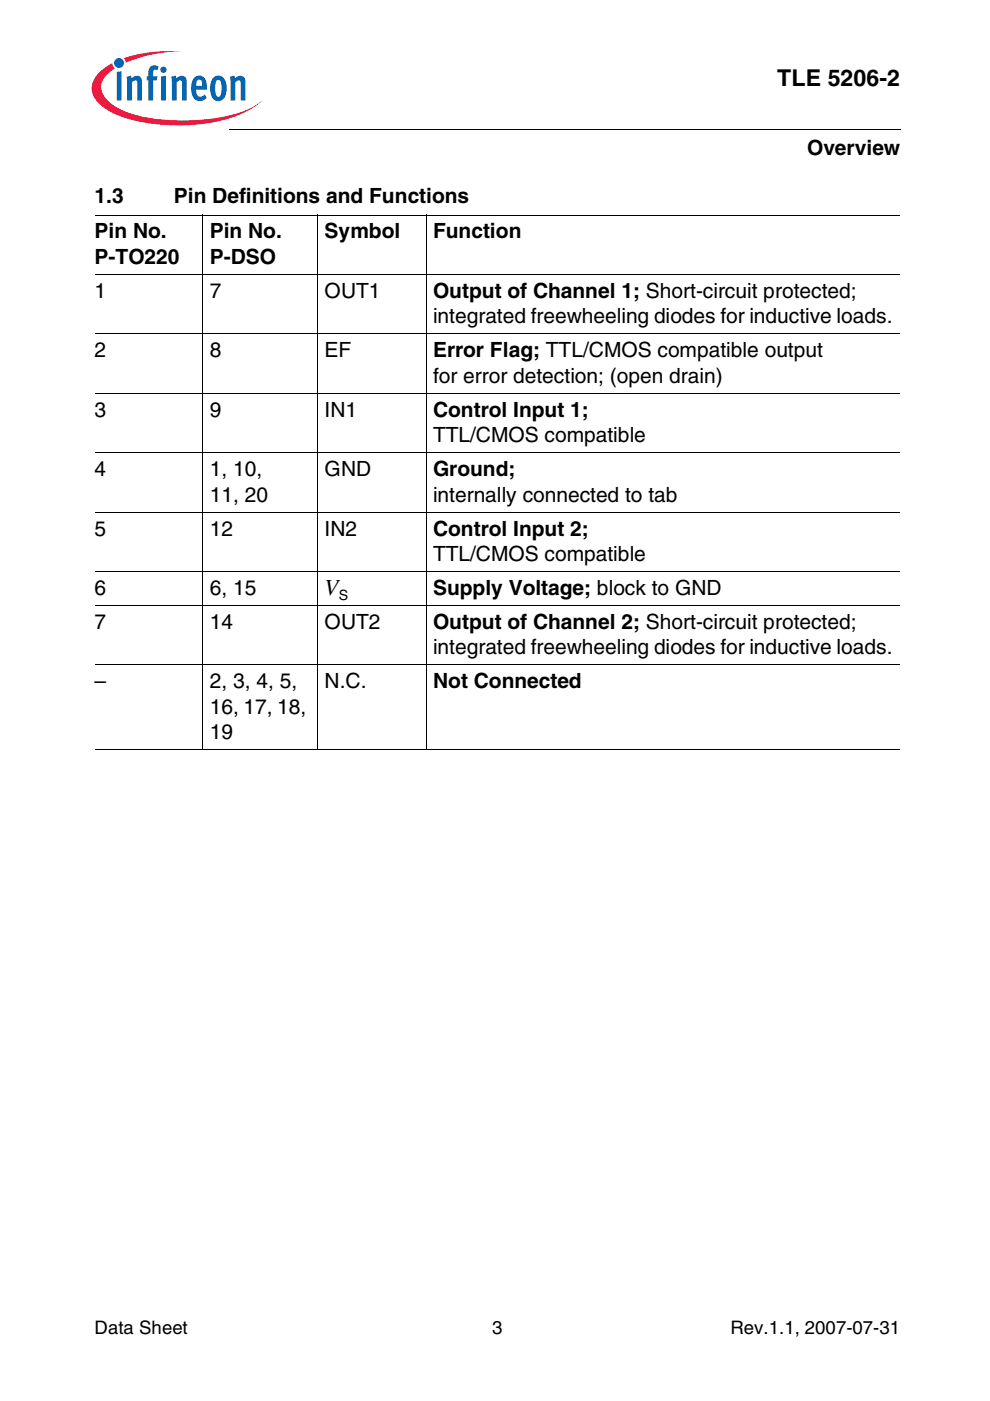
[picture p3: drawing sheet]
<svg xmlns="http://www.w3.org/2000/svg" width="210mm" height="297mm" viewBox="0 0 210 297" stroke-linecap="round" stroke-linejoin="round" font-family="sans-serif">
<defs><g id="words">
<g font-size="4.9">
<text x="164.8" y="18.2">TLE 5206-2</text>
<text x="68.8" y="126.1">V</text>
</g>
<g font-size="4.4">
<text x="171.1" y="32.8">Overview</text>
<text x="20.1" y="43.1">1.3</text>
<text x="36.8" y="43.1">Pin Definitions and Functions</text>
<text x="20.1" y="50.5">Pin No.</text>
<text x="44.5" y="50.5">Pin No.</text>
<text x="68.8" y="50.5">Symbol</text>
<text x="91.8" y="50.5">Function</text>
<text x="20.1" y="56">P-TO220</text>
<text x="44.5" y="56">P-DSO</text>
<text x="20.1" y="63.1">1</text>
<text x="44.5" y="63.1">7</text>
<text x="68.8" y="63.1">OUT1</text>
<text x="91.8" y="63.1">Output of Channel 1; Short-circuit protected;</text>
<text x="91.8" y="68.6">integrated freewheeling diodes for inductive loads.</text>
<text x="20.1" y="75.7">2</text>
<text x="44.5" y="75.7">8</text>
<text x="68.8" y="75.7">EF</text>
<text x="91.8" y="75.7">Error Flag; TTL/CMOS compatible output</text>
<text x="91.8" y="81.2">for error detection; (open drain)</text>
<text x="20.1" y="88.3">3</text>
<text x="44.5" y="88.3">9</text>
<text x="68.8" y="88.3">IN1</text>
<text x="91.8" y="88.3">Control Input 1;</text>
<text x="91.8" y="93.8">TTL/CMOS compatible</text>
<text x="20.1" y="100.9">4</text>
<text x="44.5" y="100.9">1, 10,</text>
<text x="68.8" y="100.9">GND</text>
<text x="91.8" y="100.9">Ground;</text>
<text x="44.5" y="106.3">11, 20</text>
<text x="91.8" y="106.3">internally connected to tab</text>
<text x="20.1" y="113.5">5</text>
<text x="44.5" y="113.5">12</text>
<text x="68.8" y="113.5">IN2</text>
<text x="91.8" y="113.5">Control Input 2;</text>
<text x="91.8" y="119">TTL/CMOS compatible</text>
<text x="20.1" y="126.1">6</text>
<text x="44.5" y="126.1">6, 15</text>
<text x="91.8" y="126.1">Supply Voltage; block to GND</text>
<text x="20.1" y="133.3">7</text>
<text x="44.5" y="133.3">14</text>
<text x="68.8" y="133.3">OUT2</text>
<text x="91.8" y="133.3">Output of Channel 2; Short-circuit protected;</text>
<text x="91.8" y="138.7">integrated freewheeling diodes for inductive loads.</text>
<text x="20.1" y="145.9">–</text>
<text x="44.5" y="145.9">2, 3, 4, 5,</text>
<text x="68.8" y="145.9">N.C.</text>
<text x="91.8" y="145.9">Not Connected</text>
<text x="44.5" y="151.3">16, 17, 18,</text>
<text x="44.5" y="156.7">19</text>
</g>
<g font-size="3.9">
<text x="20.1" y="282.9">Data Sheet</text>
<text x="104.4" y="282.9">3</text>
<text x="154.9" y="282.9">Rev.1.1, 2007-07-31</text>
</g>
<text font-size="3" x="71.8" y="127.2">S</text>
</g></defs>
<path d="M48.5 27.5l.1 .1z" fill="#000"/>
<path d="M48.6 27.6h142.3" fill="none" stroke="#000" stroke-width=".21"/>
<path d="M19.3 10.8h36.3v15.9h-36.3z" fill="#fff"/>
<circle cx="25.2" cy="13.4" r="1.06" fill="#0166b3"/>
<g fill="#ed1a40">
<path d="M26.2 12.3l.8-.2a31.7 31.7 0 0 1 11.7-1.2 31 31 0 0 0-11.4 2.1l-.6 .3z"/>
<path d="M20.8 15.6l1.3-1.2 1.7-1 .2 .6 .4 .5a4.8 4.8 0 0 0-3 4.1 6.1 6.1 0 0 0 3.8 4.4 31.1 31.1 0 0 0 15.1 2.5 30.9 30.9 0 0 0 13.6-3l1.5-1.1a19.2 19.2 0 0 1-10.1 4.5 41 41 0 0 1-19.9-1.3 9.9 9.9 0 0 1-5.6-4.2 4.2 4.2 0 0 1 1-4.8z"/>
</g>
<g fill="#0166b3">
<path d="M24.8 15.2l1-.1v6.2h-1z"/>
<path d="M26.8 16.3l1-.3 .1 .6a1.19 1.19 0 0 1 1.4-.5 1.19 1.19 0 0 1 .8 1.3v3.9h-1v-4a.4 .4 0 0 0-.6-.2l-.5 .4v3.8h-1z"/>
<path d="M31.9 14.1l.8-.2 .7 .1 .2 .1-.3 .8-.1-.1a.46 .46 0 0 0-.7 .2v1.2h.9l-.2 .8h-.7v4.3h-1v-4.3h-.4v-.8h.4l-.1-.7a1.72 1.72 0 0 1 .5-1.4z"/>
<path d="M36.3 16.3l.9-.3 .2 .6a1.19 1.19 0 0 1 1.4-.5 1.19 1.19 0 0 1 .8 1.3v3.9h-1v-4a.4 .4 0 0 0-.7-.2l-.5 .4v3.8h-1z"/>
<path d="M48.8 16.3l.9-.3 .1 .6a1.19 1.19 0 0 1 1.4-.5 1.19 1.19 0 0 1 .8 1.3v3.9h-1v-4a.4 .4 0 0 0-.6-.2l-.5 .4v3.8h-1z"/>
<path d="M34 14.8a.66 .66 0 0 1 1.3 0 .66 .66 0 0 1-1.3 0zM34.2 16.2l1-.1v5.2h-1z"/>
<path d="M41.3 16.4a1.55 1.55 0 0 1 1.6-.2 1.55 1.55 0 0 1 .9 1.5l.1 1.3h-2.3a1.06 1.06 0 0 0 .2 1.1 1.06 1.06 0 0 0 1.2 .3l.4-.4 .4 .7a1.83 1.83 0 0 1-2.1 .6 1.83 1.83 0 0 1-1.1-1.9v-1.6l.2-.8zM41.8 17.1l-.2 1.1h1.3l-.1-.7a.56 .56 0 0 0-.3-.6 .56 .56 0 0 0-.7 .2z"/>
<path d="M45.4 16.3a1.68 1.68 0 0 1 1.8 0 1.68 1.68 0 0 1 .8 1.6v1.4a1.9 1.9 0 0 1-2.2 2.1 2.85 2.85 0 0 1-1.2-3.2 2.71 2.71 0 0 1 .8-1.9zM46 17.1a4.2 4.2 0 0 0 0 3.3l.3 .1a1.49 1.49 0 0 0 .7-1.8v-.4a1.15 1.15 0 0 0-.7-1.4z"/>
</g>
<g fill="none" stroke="#000" stroke-width=".21">
<path d="M20.1 45.6h170.6M20.1 58.2h170.6M43 45.6v113.4M67.4 45.6v113.4M90.3 45.6v113.4M20.1 70.8h170.6M20.1 83.4h170.6M20.1 96h170.6M20.1 108.6h170.6M20.1 121.2h170.6M20.1 128.4h170.6M20.1 140.9h170.6"/>
<path d="M20.1 159h170.6"/>
</g>
<use href="#words"/>
</svg>
